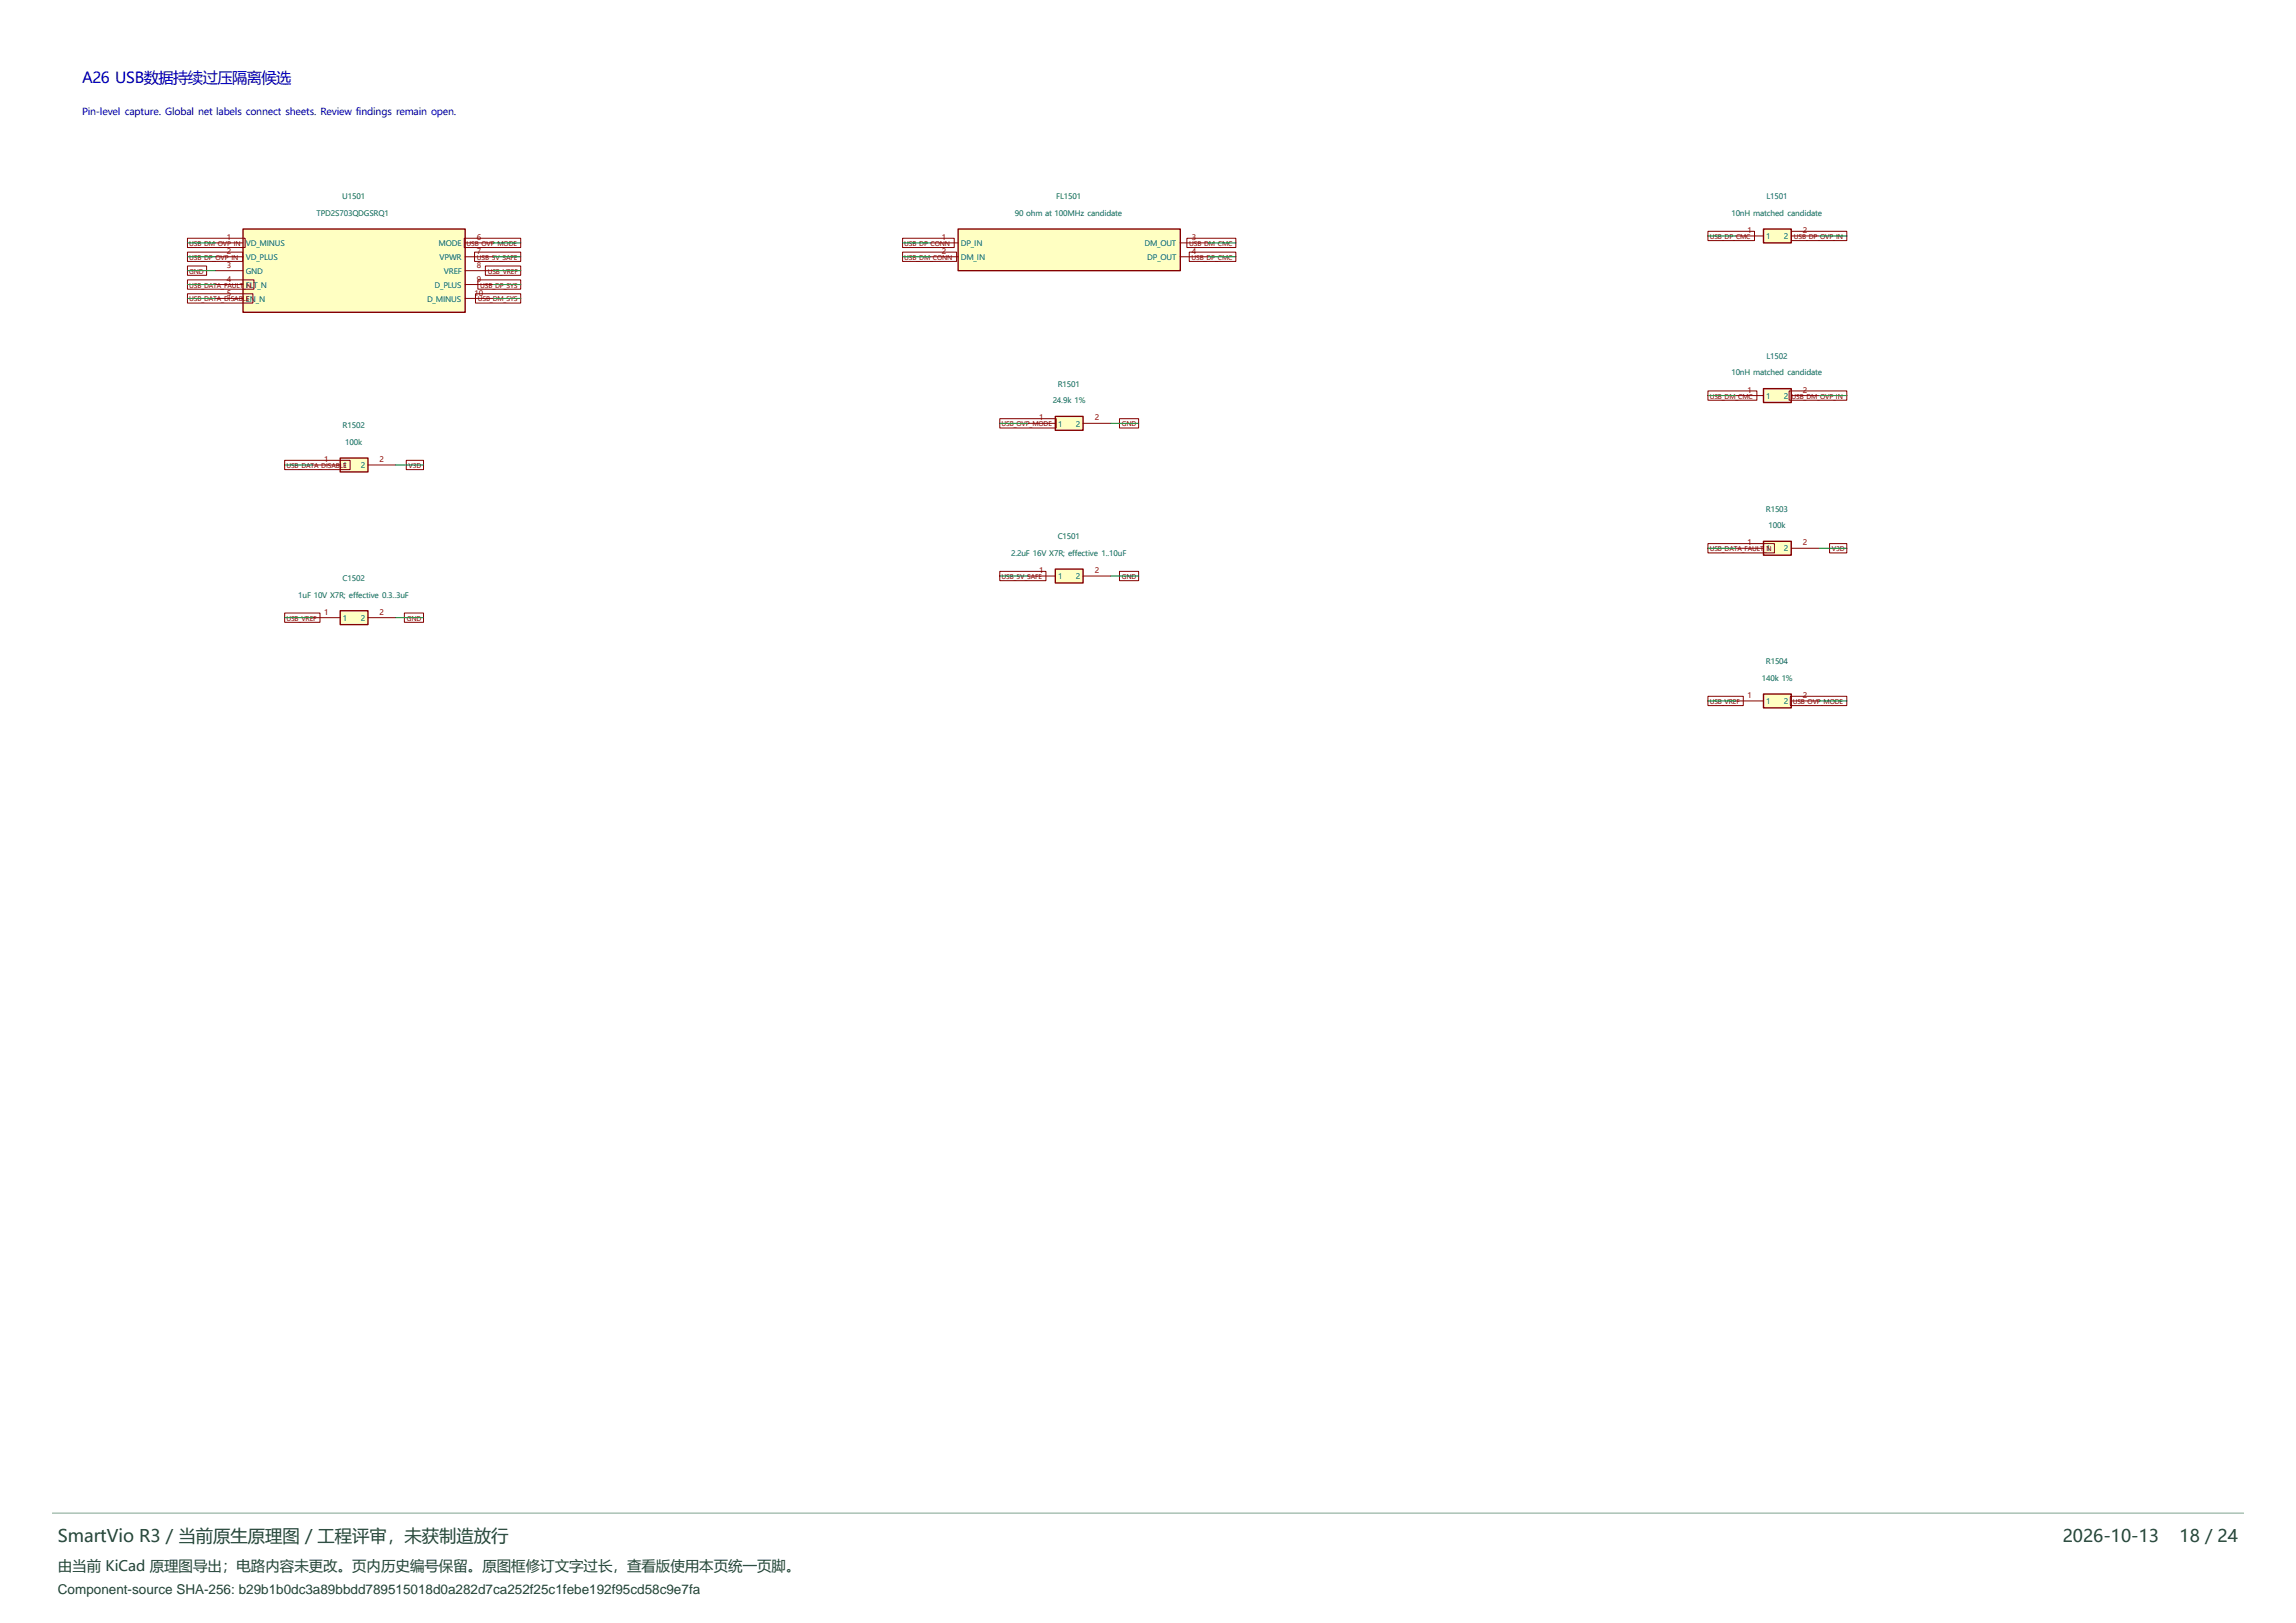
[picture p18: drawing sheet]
<svg xmlns="http://www.w3.org/2000/svg" width="420mm" height="297mm" viewBox="0 0 420 297" stroke-linecap="round" stroke-linejoin="round" font-family="sans-serif">
<defs><g id="words">
<g font-size="3.2" fill="#214236">
<text x="10.6" y="282.2">SmartVio R3 / 当前原生原理图 / 工程评审，未获制造放行</text>
<text x="377.3" y="282.2">2026-10-13</text>
<text x="398.7" y="282.2">18 / 24</text>
</g>
<text font-size="2.8" fill="#0000c2" x="15" y="15.2">A26 USB数据持续过压隔离候选</text>
<text font-size="2.6" fill="#214236" x="10.6" y="287.5">由当前 KiCad 原理图导出；电路内容未更改。页内历史编号保留。原图框修订文字过长，查看版使用本页统一页脚。</text>
<text font-size="2.5" fill="#214236" x="10.6" y="291.7">Component-source SHA-256: b29b1b0dc3a89bbdd789515018d0a282d7ca252f25c1febe192f95cd58c9e7fa</text>
<text font-size="1.8" fill="#0000c2" x="15" y="21.1">Pin-level capture. Global net labels connect sheets. Review findings remain open.</text>
<g font-size="1.4" fill="#006464">
<text x="57.9" y="39.5">TPD2S703QDGSRQ1</text>
<text x="62.6" y="36.5">U1501</text>
<text x="185.7" y="39.5">90 ohm at 100MHz candidate</text>
<text x="193.2" y="36.5">FL1501</text>
<text x="316.7" y="39.5">10nH matched candidate</text>
<text x="323.1" y="36.5">L1501</text>
<text x="45" y="45">VD_MINUS</text>
<text x="45" y="47.6">VD_PLUS</text>
<text x="80.2" y="45">MODE</text>
<text x="80.4" y="47.6">VPWR</text>
<text x="175.8" y="45">DP_IN</text>
<text x="175.8" y="47.6">DM_IN</text>
<text x="209.3" y="45">DM_OUT</text>
<text x="209.9" y="47.6">DP_OUT</text>
<text x="323.1" y="43.8">1</text>
<text x="326.3" y="43.8">2</text>
<text x="45" y="50.1">GND</text>
<text x="45" y="52.7">FLT_N</text>
<text x="79.5" y="52.7">D_PLUS</text>
<text x="81.2" y="50.1">VREF</text>
<text x="45" y="55.2">EN_N</text>
<text x="78.1" y="55.2">D_MINUS</text>
<text x="323.1" y="65.7">L1502</text>
<text x="193.5" y="70.8">R1501</text>
<text x="316.7" y="68.7">10nH matched candidate</text>
<text x="192.6" y="73.8">24.9k 1%</text>
<text x="323.1" y="73">1</text>
<text x="326.3" y="73">2</text>
<text x="62.7" y="78.4">R1502</text>
<text x="63.2" y="81.4">100k</text>
<text x="193.5" y="78.1">1</text>
<text x="196.8" y="78.1">2</text>
<text x="62.7" y="85.7">1</text>
<text x="66" y="85.7">2</text>
<text x="323" y="93.6">R1503</text>
<text x="184.9" y="101.7">2.2uF 16V X7R; effective 1..10uF</text>
<text x="193.5" y="98.7">C1501</text>
<text x="323.1" y="100.9">1</text>
<text x="323.5" y="96.6">100k</text>
<text x="326.3" y="100.9">2</text>
<text x="62.7" y="106.3">C1502</text>
<text x="193.5" y="106">1</text>
<text x="196.8" y="106">2</text>
<text x="54.5" y="109.3">1uF 10V X7R; effective 0.3..3uF</text>
<text x="62.7" y="113.6">1</text>
<text x="66" y="113.6">2</text>
<text x="322.3" y="124.6">140k 1%</text>
<text x="323" y="121.6">R1504</text>
<text x="323.1" y="128.9">1</text>
<text x="326.3" y="128.9">2</text>
</g>
<g font-size="1.4" fill="#a90000">
<text x="41.5" y="43.9">1</text>
<text x="41.5" y="46.5">2</text>
<text x="87.2" y="43.9">6</text>
<text x="87.2" y="46.5">7</text>
<text x="172.3" y="43.9">1</text>
<text x="172.3" y="46.5">2</text>
<text x="218" y="43.9">3</text>
<text x="218" y="46.5">4</text>
<text x="319.6" y="42.7">1</text>
<text x="329.8" y="42.7">2</text>
<text x="41.5" y="49">3</text>
<text x="41.5" y="51.5">4</text>
<text x="87.2" y="49">8</text>
<text x="87.2" y="51.5">9</text>
<text x="41.5" y="54.1">5</text>
<text x="86.8" y="54.1">10</text>
<text x="319.6" y="71.9">1</text>
<text x="329.8" y="71.9">2</text>
<text x="190.1" y="76.9">1</text>
<text x="200.2" y="76.9">2</text>
<text x="59.3" y="84.6">1</text>
<text x="69.4" y="84.6">2</text>
<text x="319.6" y="99.8">1</text>
<text x="329.8" y="99.8">2</text>
<text x="190.1" y="104.9">1</text>
<text x="200.2" y="104.9">2</text>
<text x="59.3" y="112.5">1</text>
<text x="69.4" y="112.5">2</text>
<text x="319.6" y="127.7">1</text>
<text x="329.8" y="127.7">2</text>
</g>
<g font-size="1.2" fill="#840000">
<text x="34.6" y="45">USB_DM_OVP_IN</text>
<text x="34.6" y="47.5">USB_DP_OVP_IN</text>
<text x="85.4" y="45">USB_OVP_MODE</text>
<text x="87.2" y="47.5">USB_5V_SAFE</text>
<text x="165.4" y="47.5">USB_DM_CONN</text>
<text x="165.4" y="45">USB_DP_CONN</text>
<text x="217.5" y="45">USB_DM_CMC</text>
<text x="218" y="47.5">USB_DP_CMC</text>
<text x="312.7" y="43.7">USB_DP_CMC</text>
<text x="328.1" y="43.7">USB_DP_OVP_IN</text>
<text x="34.6" y="52.6">USB_DATA_FAULT_N</text>
<text x="34.6" y="50.1">GND</text>
<text x="87.8" y="52.6">USB_DP_SYS</text>
<text x="89.2" y="50.1">USB_VREF</text>
<text x="34.6" y="55.2">USB_DATA_DISABLE</text>
<text x="87.4" y="55.2">USB_DM_SYS</text>
<text x="312.7" y="72.9">USB_DM_CMC</text>
<text x="327.7" y="72.9">USB_DM_OVP_IN</text>
<text x="183.2" y="78">USB_OVP_MODE</text>
<text x="205.2" y="78">GND</text>
<text x="52.4" y="85.6">USB_DATA_DISABLE</text>
<text x="74.7" y="85.6">V3D</text>
<text x="312.7" y="100.9">USB_DATA_FAULT_N</text>
<text x="335.1" y="100.9">V3D</text>
<text x="183.2" y="106">USB_5V_SAFE</text>
<text x="205.2" y="106">GND</text>
<text x="52.4" y="113.6">USB_VREF</text>
<text x="74.4" y="113.6">GND</text>
<text x="312.7" y="128.8">USB_VREF</text>
<text x="327.9" y="128.8">USB_OVP_MODE</text>
</g>
</g></defs>
<path d="M62.2 111.8h5.1v2.5h-5.1z" fill="#ffffc2"/>
<path d="M62.2 111.8h5.1v2.5h-5.1z" fill="none" stroke="#840000" stroke-width=".25"/>
<path d="M57.1 113h5.1M67.3 113h5.1" fill="none" stroke="#840000" stroke-width=".18"/>
<path d="M62.2 83.8h5.1v2.6h-5.1z" fill="#ffffc2"/>
<path d="M62.2 83.8h5.1v2.6h-5.1z" fill="none" stroke="#840000" stroke-width=".25"/>
<path d="M57.1 85.1h5.1M67.3 85.1h5.1" fill="none" stroke="#840000" stroke-width=".18"/>
<path d="M322.6 41.9h5.1v2.6h-5.1z" fill="#ffffc2"/>
<path d="M322.6 41.9h5.1v2.6h-5.1z" fill="none" stroke="#840000" stroke-width=".25"/>
<path d="M317.5 43.2h5.1M327.7 43.2h5" fill="none" stroke="#840000" stroke-width=".18"/>
<path d="M193 104.1h5.1v2.6h-5.1z" fill="#ffffc2"/>
<path d="M193 104.1h5.1v2.6h-5.1z" fill="none" stroke="#840000" stroke-width=".25"/>
<path d="M188 105.4h5M198.1 105.4h5.1" fill="none" stroke="#840000" stroke-width=".18"/>
<path d="M44.4 41.9h40.7v15.3h-40.7z" fill="#ffffc2"/>
<path d="M44.4 41.9h40.7v15.3h-40.7z" fill="none" stroke="#840000" stroke-width=".25"/>
<path d="M39.4 44.5h5M39.4 47h5M39.4 49.5h5M39.4 52.1h5M39.4 54.6h5M85.1 44.5h5.1M85.1 47h5.1M85.1 49.5h5.1M85.1 52.1h5.1M85.1 54.6h5.1" fill="none" stroke="#840000" stroke-width=".18"/>
<path d="M175.3 41.9h40.6v7.6h-40.6z" fill="#ffffc2"/>
<path d="M175.3 41.9h40.6v7.6h-40.6z" fill="none" stroke="#840000" stroke-width=".25"/>
<path d="M170.2 44.5h5.1M170.2 47h5.1M215.9 44.5h5.1M215.9 47h5.1" fill="none" stroke="#840000" stroke-width=".18"/>
<path d="M322.6 99.1h5.1v2.5h-5.1z" fill="#ffffc2"/>
<path d="M322.6 99.1h5.1v2.5h-5.1z" fill="none" stroke="#840000" stroke-width=".25"/>
<path d="M317.5 100.3h5.1M327.7 100.3h5" fill="none" stroke="#840000" stroke-width=".18"/>
<path d="M322.6 127h5.1v2.5h-5.1z" fill="#ffffc2"/>
<path d="M322.6 127h5.1v2.5h-5.1z" fill="none" stroke="#840000" stroke-width=".25"/>
<path d="M317.5 128.3h5.1M327.7 128.3h5" fill="none" stroke="#840000" stroke-width=".18"/>
<path d="M193 76.2h5.1v2.5h-5.1z" fill="#ffffc2"/>
<path d="M193 76.2h5.1v2.5h-5.1z" fill="none" stroke="#840000" stroke-width=".25"/>
<path d="M188 77.5h5M198.1 77.5h5.1" fill="none" stroke="#840000" stroke-width=".18"/>
<path d="M322.6 71.1h5.1v2.6h-5.1z" fill="#ffffc2"/>
<path d="M322.6 71.1h5.1v2.6h-5.1z" fill="none" stroke="#840000" stroke-width=".25"/>
<g fill="none" stroke="#840000" stroke-width=".18">
<path d="M34.3 43.6h10.5v1.7h-10.5zM34.3 51.2h12.2v1.7h-12.2zM34.3 53.8h12v1.7h-12zM34.3 48.7h3.5v1.7h-3.5zM34.3 46.1h10.1v1.7h-10.1zM84.9 43.6h10.3v1.7h-10.3zM86.8 46.1h8.4v1.7h-8.4zM87 53.8h8.2v1.7h-8.2zM87.4 51.2h7.8v1.7h-7.8zM88.8 48.7h6.4v1.7h-6.4zM165.1 46.1h9.9v1.7h-9.9zM165.1 43.6h9.4v1.7h-9.4z"/>
<path d="M217.1 43.6h9v1.7h-9zM217.5 46.1h8.6v1.7h-8.6zM312.4 42.3h8.5v1.7h-8.5zM327.7 42.3h10.1v1.7h-10.1zM182.9 76.6h10.3v1.7h-10.3zM204.8 76.6h3.5v1.7h-3.5zM312.4 71.5h9v1.7h-9zM317.5 72.4h5.1M327.3 71.5h10.5v1.7h-10.5zM327.7 72.4h5M52.1 84.2h11.9v1.7h-11.9zM74.3 84.2h3.2v1.7h-3.2z"/>
<path d="M312.4 99.5h12.2v1.7h-12.2zM334.7 99.5h3.1v1.7h-3.1zM52.1 112.2h6.4v1.7h-6.4zM74 112.2h3.5v1.7h-3.5zM182.9 104.6h8.4v1.7h-8.4zM204.8 104.6h3.5v1.7h-3.5zM312.4 127.4h6.5v1.7h-6.5zM327.5 127.4h10.3v1.7h-10.3z"/>
</g>
<g fill="none" stroke="#009600" stroke-width=".18">
<path d="M34.3 44.5h5.1M34.3 49.5h5.1M34.3 52.1h5.1M34.3 54.6h5.1M34.3 47h5.1M90.2 44.5h5M90.2 49.5h5M90.2 52.1h5M90.2 54.6h5M90.2 47h5M165.1 44.5h5.1M165.1 47h5.1"/>
<path d="M221 44.5h5.1M221 47h5.1M312.4 43.2h5.1M332.7 43.2h5.1M182.9 77.5h5.1M203.2 77.5h5.1M312.4 72.4h5.1M332.7 72.4h5.1M52.1 85.1h5M72.4 85.1h5.1M52.1 113h5M72.4 113h5.1"/>
<path d="M182.9 105.4h5.1M203.2 105.4h5.1M312.4 100.3h5.1M332.7 100.3h5.1M312.4 128.3h5.1M332.7 128.3h5.1"/>
</g>
<path d="M9.5 276.9h401" fill="none" stroke="#80a38f" stroke-width=".18"/>
<use href="#words"/>
</svg>
